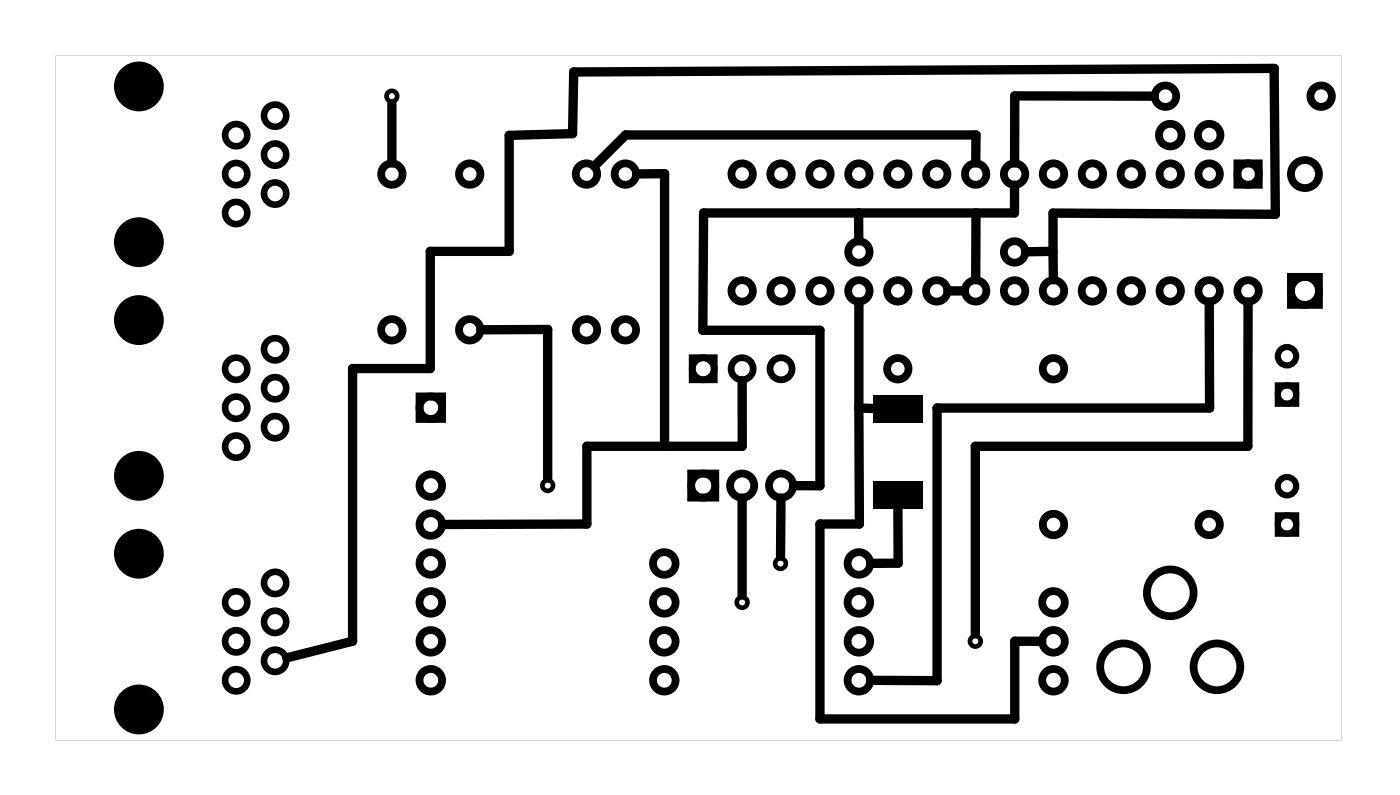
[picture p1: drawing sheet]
<svg xmlns="http://www.w3.org/2000/svg" width="91mm" height="52mm" viewBox="0 0 91 52" stroke-linecap="round" stroke-linejoin="round" font-family="sans-serif">
<g fill="#000">
<path d="M57 31.4h3.2v1.8h-3.2zM57 25.8h3.2v1.8h-3.2z"/>
<path d="M3.6 3.6h84v44.7h-84zM3.6 3.6v44.7h84v-44.7z"/>
<path d="M45 23.1h1.8v1.9h-1.8zM45.4 24.1a.5 .5 0 0 0 1 0 .5 .5 0 0 0-1 0z"/>
</g>
<g fill="none" stroke="#000" stroke-width=".51">
<path d="M80.8 10.7h1.4v1.4h-1.4zM84.3 18.1h1.8v1.8h-1.8zM27.4 25.9h1.5v1.4h-1.5zM45.1 30.9h1.6v1.6h-1.6z"/>
<circle cx="25.6" cy="11.4" r=".7"/>
<circle cx="30.7" cy="11.4" r=".7"/>
<circle cx="38.3" cy="11.4" r=".7"/>
<circle cx="40.8" cy="11.4" r=".7"/>
<circle cx="48.4" cy="11.4" r=".7"/>
<circle cx="48.4" cy="19" r=".7"/>
<circle cx="51" cy="11.4" r=".7"/>
<circle cx="51" cy="19" r=".7"/>
<circle cx="53.5" cy="11.4" r=".7"/>
<circle cx="53.5" cy="19" r=".7"/>
<circle cx="56.1" cy="11.4" r=".7"/>
<circle cx="56.1" cy="19" r=".7"/>
<circle cx="56.1" cy="16.4" r=".7"/>
<circle cx="58.6" cy="11.4" r=".7"/>
<circle cx="58.6" cy="19" r=".7"/>
<circle cx="61.1" cy="11.4" r=".7"/>
<circle cx="61.1" cy="19" r=".7"/>
<circle cx="63.7" cy="11.4" r=".7"/>
<circle cx="63.7" cy="19" r=".7"/>
<circle cx="66.2" cy="11.4" r=".7"/>
<circle cx="66.2" cy="19" r=".7"/>
<circle cx="66.2" cy="16.4" r=".7"/>
<circle cx="68.8" cy="11.4" r=".7"/>
<circle cx="68.8" cy="19" r=".7"/>
<circle cx="71.3" cy="11.4" r=".7"/>
<circle cx="71.3" cy="19" r=".7"/>
<circle cx="73.8" cy="11.4" r=".7"/>
<circle cx="73.8" cy="19" r=".7"/>
<circle cx="76.1" cy="6.3" r=".7"/>
<circle cx="76.4" cy="11.4" r=".7"/>
<circle cx="76.4" cy="19" r=".7"/>
<circle cx="76.4" cy="8.8" r=".74"/>
<circle cx="78.9" cy="11.4" r=".7"/>
<circle cx="78.9" cy="19" r=".7"/>
<circle cx="78.9" cy="8.8" r=".74"/>
<circle cx="81.5" cy="11.4" r=".7"/>
<circle cx="81.5" cy="19" r=".7"/>
<circle cx="85.2" cy="19" r=".91"/>
<circle cx="85.2" cy="11.4" r=".91"/>
<circle cx="86.2" cy="6.3" r=".7"/>
<circle cx="25.6" cy="21.5" r=".7"/>
<circle cx="28.1" cy="34.2" r=".74"/>
<circle cx="28.1" cy="31.7" r=".74"/>
<circle cx="28.1" cy="26.6" r=".74"/>
<circle cx="28.1" cy="36.8" r=".74"/>
<circle cx="28.1" cy="39.3" r=".74"/>
<circle cx="30.7" cy="21.5" r=".7"/>
<circle cx="38.3" cy="21.5" r=".7"/>
<circle cx="40.8" cy="21.5" r=".7"/>
<circle cx="43.4" cy="39.3" r=".74"/>
<circle cx="43.4" cy="36.8" r=".74"/>
<circle cx="45.9" cy="31.7" r=".79"/>
<circle cx="48.4" cy="31.7" r=".79"/>
<circle cx="51" cy="31.7" r=".79"/>
<circle cx="56.1" cy="39.3" r=".74"/>
<circle cx="56.1" cy="36.8" r=".74"/>
<circle cx="58.6" cy="24.1" r=".7"/>
<circle cx="68.8" cy="39.3" r=".74"/>
<circle cx="68.8" cy="24.1" r=".7"/>
<circle cx="68.8" cy="34.2" r=".7"/>
<circle cx="76.4" cy="38.7" r="1.52"/>
<circle cx="78.9" cy="34.2" r=".7"/>
<circle cx="28.1" cy="44.4" r=".74"/>
<circle cx="28.1" cy="41.8" r=".74"/>
<circle cx="43.4" cy="44.4" r=".74"/>
<circle cx="43.4" cy="41.8" r=".74"/>
<circle cx="56.1" cy="41.8" r=".74"/>
<circle cx="56.1" cy="44.4" r=".74"/>
<circle cx="68.8" cy="41.8" r=".74"/>
<circle cx="68.8" cy="44.4" r=".74"/>
<circle cx="73.3" cy="43.5" r="1.52"/>
<circle cx="79.4" cy="43.5" r="1.52"/>
</g>
<g fill="none" stroke="#000" stroke-width=".43">
<circle cx="15.4" cy="11.4" r=".72"/>
<circle cx="15.4" cy="13.9" r=".72"/>
<circle cx="15.4" cy="8.8" r=".72"/>
<circle cx="18" cy="12.6" r=".72"/>
<circle cx="18" cy="10.1" r=".72"/>
<circle cx="18" cy="7.5" r=".72"/>
<circle cx="15.4" cy="26.6" r=".72"/>
<circle cx="15.4" cy="29.1" r=".72"/>
<circle cx="15.4" cy="39.3" r=".72"/>
<circle cx="15.4" cy="24.1" r=".72"/>
<circle cx="18" cy="27.9" r=".72"/>
<circle cx="18" cy="25.3" r=".72"/>
<circle cx="18" cy="22.8" r=".72"/>
<circle cx="18" cy="38" r=".72"/>
<circle cx="15.4" cy="44.4" r=".72"/>
<circle cx="15.4" cy="41.8" r=".72"/>
<circle cx="18" cy="40.6" r=".72"/>
<circle cx="18" cy="43.1" r=".72"/>
</g>
<g fill="#000">
<circle cx="9.1" cy="15.8" r="1.63"/>
<circle cx="9.1" cy="5.6" r="1.63"/>
<circle cx="9.1" cy="31" r="1.63"/>
<circle cx="9.1" cy="20.9" r="1.63"/>
<circle cx="9.1" cy="36.1" r="1.63"/>
<circle cx="9.1" cy="46.3" r="1.63"/>
</g>
<g fill="none" stroke="#000" stroke-width=".3">
<circle cx="25.6" cy="6.3" r=".35"/>
<circle cx="35.7" cy="31.7" r=".35"/>
<circle cx="48.4" cy="39.3" r=".35"/>
<circle cx="50.9" cy="36.8" r=".35"/>
<circle cx="63.7" cy="41.8" r=".35"/>
</g>
<g fill="none" stroke="#000" stroke-width=".4">
<path d="M83.4 33.6h1.2v1.2h-1.2zM83.4 25.1h1.2v1.2h-1.2z"/>
<circle cx="84" cy="34.2" r=".6"/>
<circle cx="84" cy="25.7" r=".6"/>
<circle cx="84" cy="23.2" r=".6"/>
<circle cx="84" cy="31.7" r=".6"/>
</g>
<g fill="none" stroke="#000" stroke-width=".44">
<circle cx="45.9" cy="24.1" r=".72"/>
<circle cx="48.4" cy="24.1" r=".72"/>
<circle cx="51" cy="24.1" r=".72"/>
</g>
<g fill="none" stroke="#000" stroke-width=".61">
<path d="M25.6 6.8v3.8M41.5 11.3h1.9v17.8M56 13.9v1.8M56.1 19.7v6.9M61.9 19h1M63.7 10.6v-1.8h-22.9l-2 2M63.7 13.9v4.3M66.2 12.1v1.8h-20.3v7.6h7.6v10.2h-1.7M68.7 16.4v-2.5l14.5 .1v-9.5l-45.8 .2v4l-4.2 .1v7.6h-5.1v7.6h-5.1v17.8l-4.3 1.1M68.7 16.4v1.8M68.7 16.4h-1.8M75.3 6.3h-9.1v4.3"/>
<path d="M78.9 19.7v6.9h-17.7v17.8h-4.4M81.5 19.7l-.1 9.4h-17.7v12.2M31.4 21.5h4.3v9.7M48.4 32.5v6.3M48.4 24.8v4.3h-10.1v5.1h-9.4M51 32.5l-.1 3.8M56.1 26.6v7.6h-2.6v12.7h12.7v-5.1h1.8M56.1 26.6l1 .1M58.6 33.1v3.6h-1.8"/>
</g>
</svg>
